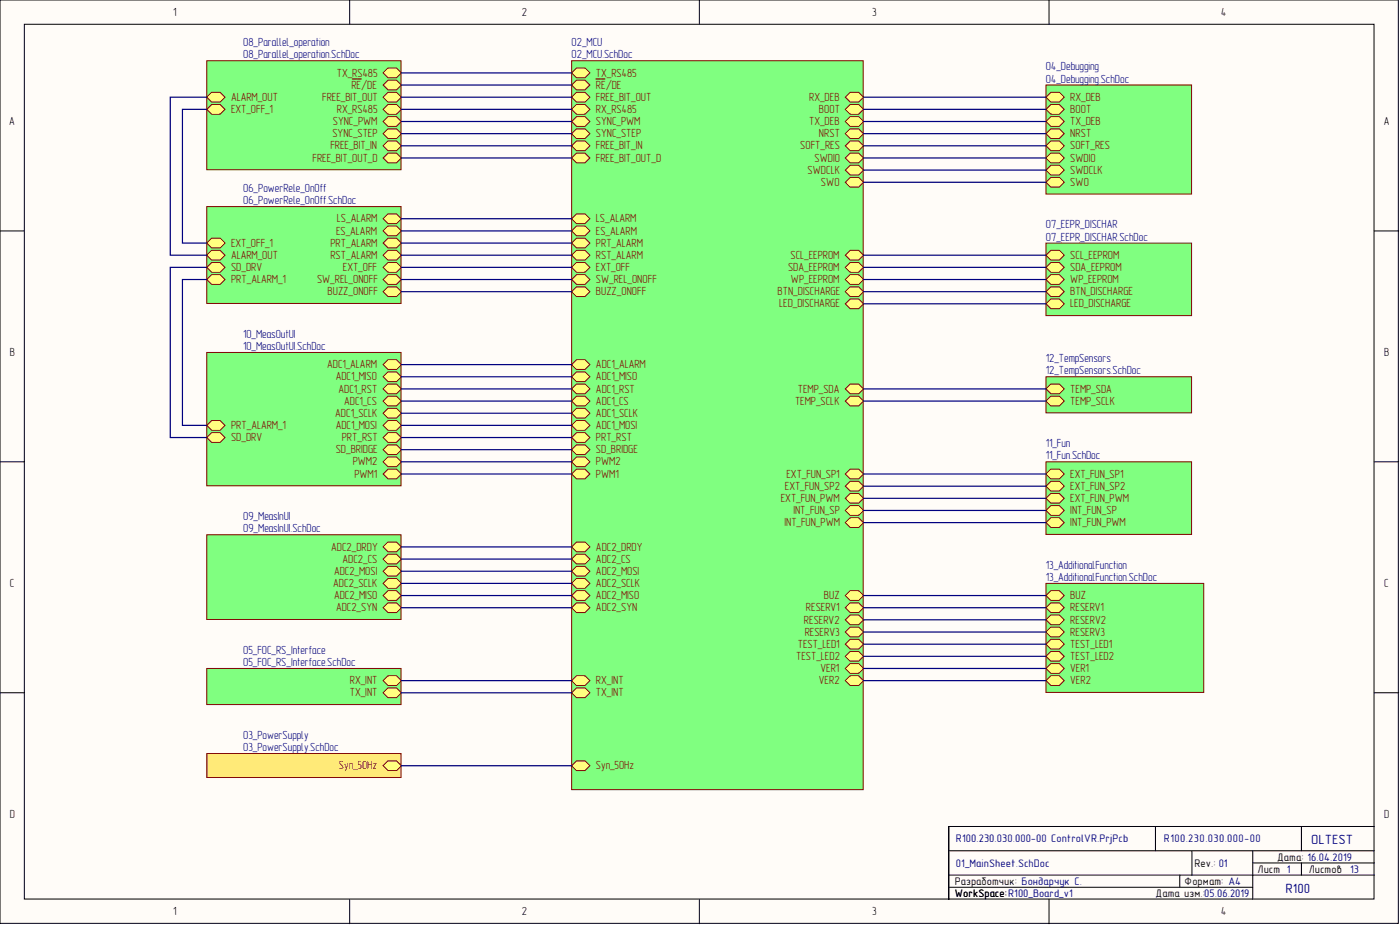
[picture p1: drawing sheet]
<svg xmlns="http://www.w3.org/2000/svg" width="292mm" height="193mm" viewBox="0 0 292 193" stroke-linecap="round" stroke-linejoin="round" font-family="sans-serif">
<defs><g id="words">
<g font-size="2.8" fill="#000080">
<text x="273.6" y="176.1">OLTEST</text>
<text x="268.2" y="186.3">R100</text>
</g>
<g font-size="2.5">
<text x="36.1" y="3.3">1</text>
<text x="108.9" y="3.3">2</text>
<text x="181.9" y="3.3">3</text>
<text x="254.8" y="3.3">4</text>
<text x="1.9" y="26.1">A</text>
<text x="288.7" y="26.1">A</text>
<text x="2" y="74.3">B</text>
<text x="288.8" y="74.3">B</text>
<text x="2" y="122.5">C</text>
<text x="288.8" y="122.5">C</text>
<text x="2" y="170.6">D</text>
<text x="288.8" y="170.6">D</text>
<text x="36.1" y="190.9">1</text>
<text x="108.9" y="190.9">2</text>
<text x="181.9" y="190.9">3</text>
<text x="254.8" y="190.9">4</text>
</g>
<g font-size="2.5" fill="#000080">
<text x="50.8" y="9.6">08_Parallel_operation</text>
<text x="119.3" y="9.6">02_MCU</text>
<text x="50.8" y="12.2">08_Parallel_operation.SchDoc</text>
<text x="119.3" y="12.2">02_MCU.SchDoc</text>
<text x="218.2" y="14.7">04_Debugging</text>
<text x="218.2" y="17.2">04_Debugging.SchDoc</text>
<text x="50.8" y="40.1">06_PowerRele_OnOff</text>
<text x="50.8" y="42.6">06_PowerRele_OnOff.SchDoc</text>
<text x="218.2" y="47.7">07_EEPR_DISCHAR</text>
<text x="218.2" y="50.2">07_EEPR_DISCHAR.SchDoc</text>
<text x="50.8" y="70.5">10_MeasOutUI</text>
<text x="50.8" y="73">10_MeasOutUI.SchDoc</text>
<text x="218.2" y="75.6">12_TempSensors</text>
<text x="218.2" y="78.1">12_TempSensors.SchDoc</text>
<text x="218.2" y="93.3">11_Fun</text>
<text x="218.2" y="95.8">11_Fun.SchDoc</text>
<text x="50.8" y="108.5">09_MeasInUI</text>
<text x="50.8" y="111.1">09_MeasInUI.SchDoc</text>
<text x="218.2" y="118.7">13_AdditionalFunction</text>
<text x="218.2" y="121.2">13_AdditionalFunction.SchDoc</text>
<text x="50.8" y="136.4">05_FOC_RS_Interface</text>
<text x="50.8" y="138.9">05_FOC_RS_Interface.SchDoc</text>
<text x="50.8" y="154.2">03_PowerSupply</text>
<text x="50.8" y="156.7">03_PowerSupply.SchDoc</text>
</g>
<g font-size="2.5" fill="#800000">
<text x="70.3" y="16">TX_RS485</text>
<text x="124.3" y="16">TX_RS485</text>
<text x="48.2" y="21">ALARM_OUT</text>
<text x="48.2" y="23.6">EXT_OFF_1</text>
<text x="67.2" y="21">FREE_BIT_OUT</text>
<text x="70.3" y="23.6">RX_RS485</text>
<text x="73.3" y="18.5">RE/DE</text>
<text x="124.3" y="23.6">RX_RS485</text>
<text x="124.3" y="21">FREE_BIT_OUT</text>
<text x="124.3" y="18.5">RE/DE</text>
<text x="168.8" y="21">RX_DEB</text>
<text x="170.9" y="23.6">BOOT</text>
<text x="223.3" y="21">RX_DEB</text>
<text x="223.3" y="23.6">BOOT</text>
<text x="69.4" y="28.6">SYNC_STEP</text>
<text x="69.4" y="26.1">SYNC_PWM</text>
<text x="124.3" y="26.1">SYNC_PWM</text>
<text x="124.3" y="28.6">SYNC_STEP</text>
<text x="168.8" y="26.1">TX_DEB</text>
<text x="170.9" y="28.6">NRST</text>
<text x="223.3" y="26.1">TX_DEB</text>
<text x="223.3" y="28.6">NRST</text>
<text x="65.2" y="33.7">FREE_BIT_OUT_D</text>
<text x="68.9" y="31.2">FREE_BIT_IN</text>
<text x="124.3" y="31.2">FREE_BIT_IN</text>
<text x="124.3" y="33.7">FREE_BIT_OUT_D</text>
<text x="167" y="31.2">SOFT_RES</text>
<text x="169.9" y="33.7">SWDIO</text>
<text x="223.3" y="33.7">SWDIO</text>
<text x="223.3" y="31.2">SOFT_RES</text>
<text x="168.5" y="36.3">SWDCLK</text>
<text x="171.3" y="38.8">SWO</text>
<text x="223.3" y="38.8">SWO</text>
<text x="223.3" y="36.3">SWDCLK</text>
<text x="70.3" y="46.4">LS_ALARM</text>
<text x="124.3" y="46.4">LS_ALARM</text>
<text x="48.2" y="51.5">EXT_OFF_1</text>
<text x="68.9" y="51.5">PRT_ALARM</text>
<text x="70.1" y="48.9">ES_ALARM</text>
<text x="124.3" y="51.5">PRT_ALARM</text>
<text x="124.3" y="48.9">ES_ALARM</text>
<text x="48.2" y="59.1">PRT_ALARM_1</text>
<text x="48.2" y="54">ALARM_OUT</text>
<text x="48.2" y="56.5">SD_DRV</text>
<text x="66.1" y="59.1">SW_REL_ONOFF</text>
<text x="68.9" y="54">RST_ALARM</text>
<text x="71.6" y="56.5">EXT_OFF</text>
<text x="124.3" y="59.1">SW_REL_ONOFF</text>
<text x="124.3" y="54">RST_ALARM</text>
<text x="124.3" y="56.5">EXT_OFF</text>
<text x="164.4" y="56.5">SDA_EEPROM</text>
<text x="164.9" y="54">SCL_EEPROM</text>
<text x="165" y="59.1">WP_EEPROM</text>
<text x="223.3" y="54">SCL_EEPROM</text>
<text x="223.3" y="56.5">SDA_EEPROM</text>
<text x="223.3" y="59.1">WP_EEPROM</text>
<text x="68.3" y="61.6">BUZZ_ONOFF</text>
<text x="124.3" y="61.6">BUZZ_ONOFF</text>
<text x="162.2" y="61.6">BTN_DISCHARGE</text>
<text x="162.6" y="64.1">LED_DISCHARGE</text>
<text x="223.3" y="61.6">BTN_DISCHARGE</text>
<text x="223.3" y="64.1">LED_DISCHARGE</text>
<text x="68.3" y="76.8">ADC1_ALARM</text>
<text x="124.3" y="76.8">ADC1_ALARM</text>
<text x="70" y="79.4">ADC1_MISO</text>
<text x="70.6" y="81.9">ADC1_RST</text>
<text x="124.3" y="79.4">ADC1_MISO</text>
<text x="124.3" y="81.9">ADC1_RST</text>
<text x="166.5" y="81.9">TEMP_SDA</text>
<text x="223.3" y="81.9">TEMP_SDA</text>
<text x="48.2" y="89.5">PRT_ALARM_1</text>
<text x="70" y="87">ADC1_SCLK</text>
<text x="70" y="89.5">ADC1_MOSI</text>
<text x="71.8" y="84.4">ADC1_CS</text>
<text x="124.3" y="89.5">ADC1_MOSI</text>
<text x="124.3" y="87">ADC1_SCLK</text>
<text x="124.3" y="84.4">ADC1_CS</text>
<text x="165.9" y="84.4">TEMP_SCLK</text>
<text x="223.3" y="84.4">TEMP_SCLK</text>
<text x="48.2" y="92">SD_DRV</text>
<text x="70" y="94.6">SD_BRIDGE</text>
<text x="71.3" y="92">PRT_RST</text>
<text x="124.3" y="94.6">SD_BRIDGE</text>
<text x="124.3" y="92">PRT_RST</text>
<text x="73.6" y="97.1">PWM2</text>
<text x="73.9" y="99.6">PWM1</text>
<text x="124.3" y="99.6">PWM1</text>
<text x="124.3" y="97.1">PWM2</text>
<text x="164.1" y="99.6">EXT_FUN_SP1</text>
<text x="223.3" y="99.6">EXT_FUN_SP1</text>
<text x="162.9" y="104.7">EXT_FUN_PWM</text>
<text x="163.8" y="102.2">EXT_FUN_SP2</text>
<text x="165.5" y="107.3">INT_FUN_SP</text>
<text x="223.3" y="104.7">EXT_FUN_PWM</text>
<text x="223.3" y="102.2">EXT_FUN_SP2</text>
<text x="223.3" y="107.3">INT_FUN_SP</text>
<text x="163.7" y="109.8">INT_FUN_PWM</text>
<text x="223.3" y="109.8">INT_FUN_PWM</text>
<text x="69.1" y="114.9">ADC2_DRDY</text>
<text x="69.7" y="119.9">ADC2_MOSI</text>
<text x="71.5" y="117.4">ADC2_CS</text>
<text x="124.3" y="119.9">ADC2_MOSI</text>
<text x="124.3" y="117.4">ADC2_CS</text>
<text x="124.3" y="114.9">ADC2_DRDY</text>
<text x="69.5" y="122.5">ADC2_SCLK</text>
<text x="69.7" y="125">ADC2_MISO</text>
<text x="124.3" y="122.5">ADC2_SCLK</text>
<text x="124.3" y="125">ADC2_MISO</text>
<text x="171.9" y="125">BUZ</text>
<text x="223.3" y="125">BUZ</text>
<text x="70.1" y="127.5">ADC2_SYN</text>
<text x="124.3" y="127.5">ADC2_SYN</text>
<text x="167.7" y="130.1">RESERV2</text>
<text x="168.2" y="127.5">RESERV1</text>
<text x="223.3" y="130.1">RESERV2</text>
<text x="223.3" y="127.5">RESERV1</text>
<text x="166.1" y="137.7">TEST_LED2</text>
<text x="166.5" y="135.1">TEST_LED1</text>
<text x="167.9" y="132.6">RESERV3</text>
<text x="223.3" y="132.6">RESERV3</text>
<text x="223.3" y="135.1">TEST_LED1</text>
<text x="223.3" y="137.7">TEST_LED2</text>
<text x="73" y="142.8">RX_INT</text>
<text x="124.3" y="142.8">RX_INT</text>
<text x="170.9" y="142.8">VER2</text>
<text x="171.2" y="140.2">VER1</text>
<text x="223.3" y="142.8">VER2</text>
<text x="223.3" y="140.2">VER1</text>
<text x="73" y="145.3">TX_INT</text>
<text x="124.3" y="145.3">TX_INT</text>
<text x="70.7" y="160.5">Syn_50Hz</text>
<text x="124.3" y="160.5">Syn_50Hz</text>
</g>
<g font-size="2.3" fill="#000080">
<text x="199.5" y="175.7">R100.230.030.000-00 ControlVR.PrjPcb</text>
<text x="242.9" y="175.7">R100.230.030.000-00</text>
<text x="199.5" y="180.8">01_MainSheet.SchDoc</text>
<text x="281.7" y="182.1">13</text>
</g>
<g font-size="2.3">
<text x="266.5" y="179.5">Дата: 16.04.2019</text>
<text x="199.2" y="184.6">Разработчик: Бондарчук С.</text>
<text x="247.2" y="184.6">Формат: A4</text>
<text x="249.2" y="180.8">Rev.: 01</text>
<text x="262.4" y="182.1">Лист 1</text>
<text x="273.1" y="182.1">Листов</text>
<text x="199.2" y="187.1">WorkSpace:R100_Board_v1</text>
<text x="199.2" y="187.1">WorkSpace:</text>
<text x="241.1" y="187.1">Дата изм.:05.06.2019</text>
</g>
</g></defs>
<g fill="#fffcf8" stroke="#000" stroke-width=".21">
<path d="M0 0h291.8v192.6h-291.8z"/>
<path d="M5.1 5.1h281.6v182.5h-281.6z"/>
</g>
<g fill="none" stroke="#000" stroke-width=".21">
<path d="M73 0v5.1M145.9 0v5.1M218.9 0v5.1M0 48.2h5.1M286.8 48.2h5M0 96.3h5.1M286.8 96.3h5M0 144.5h5.1M286.8 144.5h5M197.9 177.5h88.9M241.1 172.4v5.1M248.7 177.5v5.1"/>
<path d="M261.4 177.5v10.1M271.5 172.4v5.1M286.8 172.4h-88.9v15.2M73 187.6v5.1M145.9 187.6v5.1M197.9 185.1h63.5M197.9 182.6h88.9M218.9 187.6v5.1M246.2 182.6v2.5M261.4 180h25.4M271.5 180v2.6"/>
</g>
<path d="M119.3 12.7h60.8v152h-60.8z" fill="#80ff80" stroke="#800000" stroke-width=".21"/>
<path d="M176.4 38l1-1h1.8l1 1-1 1h-1.8z" fill-rule="evenodd" fill="#ffff80"/>
<path d="M176.4 38l1-1h1.8l1 1-1 1h-1.8z" fill="none" stroke="#800000" stroke-width=".21"/>
<path d="M176.4 30.4l1-1h1.8l1 1-1 1h-1.8z" fill-rule="evenodd" fill="#ffff80"/>
<path d="M176.4 30.4l1-1h1.8l1 1-1 1h-1.8z" fill="none" stroke="#800000" stroke-width=".21"/>
<path d="M119.3 144.5l1-1h1.8l1 1-1 1h-1.8z" fill-rule="evenodd" fill="#ffff80"/>
<path d="M119.3 144.5l1-1h1.8l1 1-1 1h-1.8z" fill="none" stroke="#800000" stroke-width=".21"/>
<path d="M119.3 50.7l1-1h1.8l1 1-1 1h-1.8z" fill-rule="evenodd" fill="#ffff80"/>
<path d="M119.3 50.7l1-1h1.8l1 1-1 1h-1.8z" fill="none" stroke="#800000" stroke-width=".21"/>
<path d="M176.4 58.3l1-1h1.8l1 1-1 1h-1.8z" fill-rule="evenodd" fill="#ffff80"/>
<path d="M176.4 58.3l1-1h1.8l1 1-1 1h-1.8z" fill="none" stroke="#800000" stroke-width=".21"/>
<path d="M176.4 35.5l1-1h1.8l1 1-1 1h-1.8z" fill-rule="evenodd" fill="#ffff80"/>
<path d="M176.4 35.5l1-1h1.8l1 1-1 1h-1.8z" fill="none" stroke="#800000" stroke-width=".21"/>
<path d="M119.3 15.2l1-1h1.8l1 1-1 1h-1.8z" fill-rule="evenodd" fill="#ffff80"/>
<path d="M119.3 15.2l1-1h1.8l1 1-1 1h-1.8z" fill="none" stroke="#800000" stroke-width=".21"/>
<path d="M119.3 45.6l1-1h1.8l1 1-1 1h-1.8z" fill-rule="evenodd" fill="#ffff80"/>
<path d="M119.3 45.6l1-1h1.8l1 1-1 1h-1.8z" fill="none" stroke="#800000" stroke-width=".21"/>
<path d="M176.4 53.2l1-1h1.8l1 1-1 1.1h-1.8z" fill-rule="evenodd" fill="#ffff80"/>
<path d="M176.4 53.2l1-1h1.8l1 1-1 1.1h-1.8z" fill="none" stroke="#800000" stroke-width=".21"/>
<path d="M119.3 58.3l1-1h1.8l1 1-1 1h-1.8z" fill-rule="evenodd" fill="#ffff80"/>
<path d="M119.3 58.3l1-1h1.8l1 1-1 1h-1.8z" fill="none" stroke="#800000" stroke-width=".21"/>
<path d="M119.3 48.2l1-1h1.8l1 1-1 1h-1.8z" fill-rule="evenodd" fill="#ffff80"/>
<path d="M119.3 48.2l1-1h1.8l1 1-1 1h-1.8z" fill="none" stroke="#800000" stroke-width=".21"/>
<path d="M176.4 27.9l1-1h1.8l1 1-1 1h-1.8z" fill-rule="evenodd" fill="#ffff80"/>
<path d="M176.4 27.9l1-1h1.8l1 1-1 1h-1.8z" fill="none" stroke="#800000" stroke-width=".21"/>
<path d="M119.3 53.2l1-1h1.8l1 1-1 1.1h-1.8z" fill-rule="evenodd" fill="#ffff80"/>
<path d="M119.3 53.2l1-1h1.8l1 1-1 1.1h-1.8z" fill="none" stroke="#800000" stroke-width=".21"/>
<path d="M119.3 142l1-1h1.8l1 1-1 1h-1.8z" fill-rule="evenodd" fill="#ffff80"/>
<path d="M119.3 142l1-1h1.8l1 1-1 1h-1.8z" fill="none" stroke="#800000" stroke-width=".21"/>
<path d="M176.4 20.3l1-1h1.8l1 1-1 1h-1.8z" fill-rule="evenodd" fill="#ffff80"/>
<path d="M176.4 20.3l1-1h1.8l1 1-1 1h-1.8z" fill="none" stroke="#800000" stroke-width=".21"/>
<path d="M119.3 159.7l1-1h1.8l1 1-1 1.1h-1.8z" fill-rule="evenodd" fill="#ffff80"/>
<path d="M119.3 159.7l1-1h1.8l1 1-1 1.1h-1.8z" fill="none" stroke="#800000" stroke-width=".21"/>
<path d="M176.4 22.8l1-1h1.8l1 1-1 1h-1.8z" fill-rule="evenodd" fill="#ffff80"/>
<path d="M176.4 22.8l1-1h1.8l1 1-1 1h-1.8z" fill="none" stroke="#800000" stroke-width=".21"/>
<path d="M176.4 55.8l1-1h1.8l1 1-1 1h-1.8z" fill-rule="evenodd" fill="#ffff80"/>
<path d="M176.4 55.8l1-1h1.8l1 1-1 1h-1.8z" fill="none" stroke="#800000" stroke-width=".21"/>
<path d="M176.4 33l1-1.1h1.8l1 1.1-1 1h-1.8z" fill-rule="evenodd" fill="#ffff80"/>
<path d="M176.4 33l1-1.1h1.8l1 1.1-1 1h-1.8z" fill="none" stroke="#800000" stroke-width=".21"/>
<path d="M176.4 25.3l1-1h1.8l1 1-1 1.1h-1.8z" fill-rule="evenodd" fill="#ffff80"/>
<path d="M176.4 25.3l1-1h1.8l1 1-1 1.1h-1.8z" fill="none" stroke="#800000" stroke-width=".21"/>
<path d="M119.3 25.3l1-1h1.8l1 1-1 1.1h-1.8z" fill-rule="evenodd" fill="#ffff80"/>
<path d="M119.3 25.3l1-1h1.8l1 1-1 1.1h-1.8z" fill="none" stroke="#800000" stroke-width=".21"/>
<path d="M176.4 106.5l1-1h1.8l1 1-1 1h-1.8z" fill-rule="evenodd" fill="#ffff80"/>
<path d="M176.4 106.5l1-1h1.8l1 1-1 1h-1.8z" fill="none" stroke="#800000" stroke-width=".21"/>
<path d="M119.3 78.6l1-1h1.8l1 1-1 1h-1.8z" fill-rule="evenodd" fill="#ffff80"/>
<path d="M119.3 78.6l1-1h1.8l1 1-1 1h-1.8z" fill="none" stroke="#800000" stroke-width=".21"/>
<path d="M176.4 81.1l1-1h1.8l1 1-1 1h-1.8z" fill-rule="evenodd" fill="#ffff80"/>
<path d="M176.4 81.1l1-1h1.8l1 1-1 1h-1.8z" fill="none" stroke="#800000" stroke-width=".21"/>
<path d="M176.4 142l1-1h1.8l1 1-1 1h-1.8z" fill-rule="evenodd" fill="#ffff80"/>
<path d="M176.4 142l1-1h1.8l1 1-1 1h-1.8z" fill="none" stroke="#800000" stroke-width=".21"/>
<path d="M176.4 63.4l1-1h1.8l1 1-1 1h-1.8z" fill-rule="evenodd" fill="#ffff80"/>
<path d="M176.4 63.4l1-1h1.8l1 1-1 1h-1.8z" fill="none" stroke="#800000" stroke-width=".21"/>
<path d="M119.3 22.8l1-1h1.8l1 1-1 1h-1.8z" fill-rule="evenodd" fill="#ffff80"/>
<path d="M119.3 22.8l1-1h1.8l1 1-1 1h-1.8z" fill="none" stroke="#800000" stroke-width=".21"/>
<path d="M119.3 88.7l1-1h1.8l1 1-1 1.1h-1.8z" fill-rule="evenodd" fill="#ffff80"/>
<path d="M119.3 88.7l1-1h1.8l1 1-1 1.1h-1.8z" fill="none" stroke="#800000" stroke-width=".21"/>
<path d="M119.3 119.2l1-1h1.8l1 1-1 1h-1.8z" fill-rule="evenodd" fill="#ffff80"/>
<path d="M119.3 119.2l1-1h1.8l1 1-1 1h-1.8z" fill="none" stroke="#800000" stroke-width=".21"/>
<path d="M176.4 101.4l1-1h1.8l1 1-1 1h-1.8z" fill-rule="evenodd" fill="#ffff80"/>
<path d="M176.4 101.4l1-1h1.8l1 1-1 1h-1.8z" fill="none" stroke="#800000" stroke-width=".21"/>
<path d="M119.3 76.1l1-1.1h1.8l1 1.1-1 1h-1.8z" fill-rule="evenodd" fill="#ffff80"/>
<path d="M119.3 76.1l1-1.1h1.8l1 1.1-1 1h-1.8z" fill="none" stroke="#800000" stroke-width=".21"/>
<path d="M119.3 30.4l1-1h1.8l1 1-1 1h-1.8z" fill-rule="evenodd" fill="#ffff80"/>
<path d="M119.3 30.4l1-1h1.8l1 1-1 1h-1.8z" fill="none" stroke="#800000" stroke-width=".21"/>
<path d="M176.4 139.5l1-1.1h1.8l1 1.1-1 1h-1.8z" fill-rule="evenodd" fill="#ffff80"/>
<path d="M176.4 139.5l1-1.1h1.8l1 1.1-1 1h-1.8z" fill="none" stroke="#800000" stroke-width=".21"/>
<path d="M119.3 116.6l1-1h1.8l1 1-1 1h-1.8z" fill-rule="evenodd" fill="#ffff80"/>
<path d="M119.3 116.6l1-1h1.8l1 1-1 1h-1.8z" fill="none" stroke="#800000" stroke-width=".21"/>
<path d="M176.4 136.9l1-1h1.8l1 1-1 1h-1.8z" fill-rule="evenodd" fill="#ffff80"/>
<path d="M176.4 136.9l1-1h1.8l1 1-1 1h-1.8z" fill="none" stroke="#800000" stroke-width=".21"/>
<path d="M176.4 124.2l1-1h1.8l1 1-1 1.1h-1.8z" fill-rule="evenodd" fill="#ffff80"/>
<path d="M176.4 124.2l1-1h1.8l1 1-1 1.1h-1.8z" fill="none" stroke="#800000" stroke-width=".21"/>
<path d="M119.3 81.1l1-1h1.8l1 1-1 1h-1.8z" fill-rule="evenodd" fill="#ffff80"/>
<path d="M119.3 81.1l1-1h1.8l1 1-1 1h-1.8z" fill="none" stroke="#800000" stroke-width=".21"/>
<path d="M119.3 126.8l1-1h1.8l1 1-1 1h-1.8z" fill-rule="evenodd" fill="#ffff80"/>
<path d="M119.3 126.8l1-1h1.8l1 1-1 1h-1.8z" fill="none" stroke="#800000" stroke-width=".21"/>
<path d="M119.3 93.8l1-1h1.8l1 1-1 1h-1.8z" fill-rule="evenodd" fill="#ffff80"/>
<path d="M119.3 93.8l1-1h1.8l1 1-1 1h-1.8z" fill="none" stroke="#800000" stroke-width=".21"/>
<path d="M119.3 86.2l1-1h1.8l1 1-1 1h-1.8z" fill-rule="evenodd" fill="#ffff80"/>
<path d="M119.3 86.2l1-1h1.8l1 1-1 1h-1.8z" fill="none" stroke="#800000" stroke-width=".21"/>
<path d="M176.4 134.4l1-1h1.8l1 1-1 1h-1.8z" fill-rule="evenodd" fill="#ffff80"/>
<path d="M176.4 134.4l1-1h1.8l1 1-1 1h-1.8z" fill="none" stroke="#800000" stroke-width=".21"/>
<path d="M119.3 98.9l1-1h1.8l1 1-1 1h-1.8z" fill-rule="evenodd" fill="#ffff80"/>
<path d="M119.3 98.9l1-1h1.8l1 1-1 1h-1.8z" fill="none" stroke="#800000" stroke-width=".21"/>
<path d="M119.3 60.8l1-1h1.8l1 1-1 1.1h-1.8z" fill-rule="evenodd" fill="#ffff80"/>
<path d="M119.3 60.8l1-1h1.8l1 1-1 1.1h-1.8z" fill="none" stroke="#800000" stroke-width=".21"/>
<path d="M119.3 121.7l1-1h1.8l1 1-1 1h-1.8z" fill-rule="evenodd" fill="#ffff80"/>
<path d="M119.3 121.7l1-1h1.8l1 1-1 1h-1.8z" fill="none" stroke="#800000" stroke-width=".21"/>
<path d="M176.4 98.9l1-1h1.8l1 1-1 1h-1.8z" fill-rule="evenodd" fill="#ffff80"/>
<path d="M176.4 98.9l1-1h1.8l1 1-1 1h-1.8z" fill="none" stroke="#800000" stroke-width=".21"/>
<path d="M119.3 83.7l1-1h1.8l1 1-1 1h-1.8z" fill-rule="evenodd" fill="#ffff80"/>
<path d="M119.3 83.7l1-1h1.8l1 1-1 1h-1.8z" fill="none" stroke="#800000" stroke-width=".21"/>
<path d="M176.4 60.8l1-1h1.8l1 1-1 1.1h-1.8z" fill-rule="evenodd" fill="#ffff80"/>
<path d="M176.4 60.8l1-1h1.8l1 1-1 1.1h-1.8z" fill="none" stroke="#800000" stroke-width=".21"/>
<path d="M176.4 129.3l1-1h1.8l1 1-1 1h-1.8z" fill-rule="evenodd" fill="#ffff80"/>
<path d="M176.4 129.3l1-1h1.8l1 1-1 1h-1.8z" fill="none" stroke="#800000" stroke-width=".21"/>
<path d="M119.3 55.8l1-1h1.8l1 1-1 1h-1.8z" fill-rule="evenodd" fill="#ffff80"/>
<path d="M119.3 55.8l1-1h1.8l1 1-1 1h-1.8z" fill="none" stroke="#800000" stroke-width=".21"/>
<path d="M119.3 96.3l1-1h1.8l1 1-1 1.1h-1.8z" fill-rule="evenodd" fill="#ffff80"/>
<path d="M119.3 96.3l1-1h1.8l1 1-1 1.1h-1.8z" fill="none" stroke="#800000" stroke-width=".21"/>
<path d="M119.3 124.2l1-1h1.8l1 1-1 1.1h-1.8z" fill-rule="evenodd" fill="#ffff80"/>
<path d="M119.3 124.2l1-1h1.8l1 1-1 1.1h-1.8z" fill="none" stroke="#800000" stroke-width=".21"/>
<path d="M176.4 126.8l1-1h1.8l1 1-1 1h-1.8z" fill-rule="evenodd" fill="#ffff80"/>
<path d="M176.4 126.8l1-1h1.8l1 1-1 1h-1.8z" fill="none" stroke="#800000" stroke-width=".21"/>
<path d="M176.4 104l1-1.1h1.8l1 1.1-1 1h-1.8z" fill-rule="evenodd" fill="#ffff80"/>
<path d="M176.4 104l1-1.1h1.8l1 1.1-1 1h-1.8z" fill="none" stroke="#800000" stroke-width=".21"/>
<path d="M176.4 83.7l1-1h1.8l1 1-1 1h-1.8z" fill-rule="evenodd" fill="#ffff80"/>
<path d="M176.4 83.7l1-1h1.8l1 1-1 1h-1.8z" fill="none" stroke="#800000" stroke-width=".21"/>
<path d="M119.3 91.3l1-1h1.8l1 1-1 1h-1.8z" fill-rule="evenodd" fill="#ffff80"/>
<path d="M119.3 91.3l1-1h1.8l1 1-1 1h-1.8z" fill="none" stroke="#800000" stroke-width=".21"/>
<path d="M176.4 131.8l1-1h1.8l1 1-1 1.1h-1.8z" fill-rule="evenodd" fill="#ffff80"/>
<path d="M176.4 131.8l1-1h1.8l1 1-1 1.1h-1.8z" fill="none" stroke="#800000" stroke-width=".21"/>
<path d="M119.3 20.3l1-1h1.8l1 1-1 1h-1.8z" fill-rule="evenodd" fill="#ffff80"/>
<path d="M119.3 20.3l1-1h1.8l1 1-1 1h-1.8z" fill="none" stroke="#800000" stroke-width=".21"/>
<path d="M119.3 17.7l1-1h1.8l1 1-1 1.1h-1.8z" fill-rule="evenodd" fill="#ffff80"/>
<path d="M119.3 17.7l1-1h1.8l1 1-1 1.1h-1.8z" fill="none" stroke="#800000" stroke-width=".21"/>
<path d="M124.3 16.5h1M125.4 16.5h.8" fill="none" stroke="#800000" stroke-width=".25"/>
<path d="M176.4 109l1-1h1.8l1 1-1 1h-1.8z" fill-rule="evenodd" fill="#ffff80"/>
<path d="M176.4 109l1-1h1.8l1 1-1 1h-1.8z" fill="none" stroke="#800000" stroke-width=".21"/>
<path d="M119.3 114.1l1-1h1.8l1 1-1 1h-1.8z" fill-rule="evenodd" fill="#ffff80"/>
<path d="M119.3 114.1l1-1h1.8l1 1-1 1h-1.8z" fill="none" stroke="#800000" stroke-width=".21"/>
<path d="M119.3 27.9l1-1h1.8l1 1-1 1h-1.8z" fill-rule="evenodd" fill="#ffff80"/>
<path d="M119.3 27.9l1-1h1.8l1 1-1 1h-1.8z" fill="none" stroke="#800000" stroke-width=".21"/>
<path d="M119.3 33l1-1.1h1.8l1 1.1-1 1h-1.8z" fill-rule="evenodd" fill="#ffff80"/>
<path d="M119.3 33l1-1.1h1.8l1 1.1-1 1h-1.8z" fill="none" stroke="#800000" stroke-width=".21"/>
<path d="M43.1 157.2h40.6v5h-40.6z" fill="#ffea78" stroke="#800000" stroke-width=".21"/>
<path d="M79.9 159.7l1.1-1h1.7l1 1-1 1.1h-1.7z" fill-rule="evenodd" fill="#ffff80"/>
<path d="M79.9 159.7l1.1-1h1.7l1 1-1 1.1h-1.7z" fill="none" stroke="#800000" stroke-width=".21"/>
<path d="M218.2 17.7h30.4v22.8h-30.4z" fill="#80ff80" stroke="#800000" stroke-width=".21"/>
<path d="M218.2 33l1.1-1.1h1.7l1 1.1-1 1h-1.7z" fill-rule="evenodd" fill="#ffff80"/>
<path d="M218.2 33l1.1-1.1h1.7l1 1.1-1 1h-1.7z" fill="none" stroke="#800000" stroke-width=".21"/>
<path d="M218.2 25.3l1.1-1h1.7l1 1-1 1.1h-1.7z" fill-rule="evenodd" fill="#ffff80"/>
<path d="M218.2 25.3l1.1-1h1.7l1 1-1 1.1h-1.7z" fill="none" stroke="#800000" stroke-width=".21"/>
<path d="M218.2 20.3l1.1-1h1.7l1 1-1 1h-1.7z" fill-rule="evenodd" fill="#ffff80"/>
<path d="M218.2 20.3l1.1-1h1.7l1 1-1 1h-1.7z" fill="none" stroke="#800000" stroke-width=".21"/>
<path d="M218.2 38l1.1-1h1.7l1 1-1 1h-1.7z" fill-rule="evenodd" fill="#ffff80"/>
<path d="M218.2 38l1.1-1h1.7l1 1-1 1h-1.7z" fill="none" stroke="#800000" stroke-width=".21"/>
<path d="M218.2 35.5l1.1-1h1.7l1 1-1 1h-1.7z" fill-rule="evenodd" fill="#ffff80"/>
<path d="M218.2 35.5l1.1-1h1.7l1 1-1 1h-1.7z" fill="none" stroke="#800000" stroke-width=".21"/>
<path d="M218.2 22.8l1.1-1h1.7l1 1-1 1h-1.7z" fill-rule="evenodd" fill="#ffff80"/>
<path d="M218.2 22.8l1.1-1h1.7l1 1-1 1h-1.7z" fill="none" stroke="#800000" stroke-width=".21"/>
<path d="M218.2 30.4l1.1-1h1.7l1 1-1 1h-1.7z" fill-rule="evenodd" fill="#ffff80"/>
<path d="M218.2 30.4l1.1-1h1.7l1 1-1 1h-1.7z" fill="none" stroke="#800000" stroke-width=".21"/>
<path d="M218.2 27.9l1.1-1h1.7l1 1-1 1h-1.7z" fill-rule="evenodd" fill="#ffff80"/>
<path d="M218.2 27.9l1.1-1h1.7l1 1-1 1h-1.7z" fill="none" stroke="#800000" stroke-width=".21"/>
<path d="M43.1 139.5h40.6v7.5h-40.6z" fill="#80ff80" stroke="#800000" stroke-width=".21"/>
<path d="M79.9 142l1.1-1h1.7l1 1-1 1h-1.7z" fill-rule="evenodd" fill="#ffff80"/>
<path d="M79.9 142l1.1-1h1.7l1 1-1 1h-1.7z" fill="none" stroke="#800000" stroke-width=".21"/>
<path d="M79.9 144.5l1.1-1h1.7l1 1-1 1h-1.7z" fill-rule="evenodd" fill="#ffff80"/>
<path d="M79.9 144.5l1.1-1h1.7l1 1-1 1h-1.7z" fill="none" stroke="#800000" stroke-width=".21"/>
<path d="M43.1 43.1h40.6v20.2h-40.6z" fill="#80ff80" stroke="#800000" stroke-width=".21"/>
<path d="M43.1 58.3l1.1-1h1.7l1 1-1 1h-1.7z" fill-rule="evenodd" fill="#ffff80"/>
<path d="M43.1 58.3l1.1-1h1.7l1 1-1 1h-1.7z" fill="none" stroke="#800000" stroke-width=".21"/>
<path d="M79.9 45.6l1.1-1h1.7l1 1-1 1h-1.7z" fill-rule="evenodd" fill="#ffff80"/>
<path d="M79.9 45.6l1.1-1h1.7l1 1-1 1h-1.7z" fill="none" stroke="#800000" stroke-width=".21"/>
<path d="M79.9 48.2l1.1-1h1.7l1 1-1 1h-1.7z" fill-rule="evenodd" fill="#ffff80"/>
<path d="M79.9 48.2l1.1-1h1.7l1 1-1 1h-1.7z" fill="none" stroke="#800000" stroke-width=".21"/>
<path d="M79.9 50.7l1.1-1h1.7l1 1-1 1h-1.7z" fill-rule="evenodd" fill="#ffff80"/>
<path d="M79.9 50.7l1.1-1h1.7l1 1-1 1h-1.7z" fill="none" stroke="#800000" stroke-width=".21"/>
<path d="M79.9 53.2l1.1-1h1.7l1 1-1 1.1h-1.7z" fill-rule="evenodd" fill="#ffff80"/>
<path d="M79.9 53.2l1.1-1h1.7l1 1-1 1.1h-1.7z" fill="none" stroke="#800000" stroke-width=".21"/>
<path d="M79.9 58.3l1.1-1h1.7l1 1-1 1h-1.7z" fill-rule="evenodd" fill="#ffff80"/>
<path d="M79.9 58.3l1.1-1h1.7l1 1-1 1h-1.7z" fill="none" stroke="#800000" stroke-width=".21"/>
<path d="M43.1 53.2l1.1-1h1.7l1 1-1 1.1h-1.7z" fill-rule="evenodd" fill="#ffff80"/>
<path d="M43.1 53.2l1.1-1h1.7l1 1-1 1.1h-1.7z" fill="none" stroke="#800000" stroke-width=".21"/>
<path d="M79.9 60.8l1.1-1h1.7l1 1-1 1.1h-1.7z" fill-rule="evenodd" fill="#ffff80"/>
<path d="M79.9 60.8l1.1-1h1.7l1 1-1 1.1h-1.7z" fill="none" stroke="#800000" stroke-width=".21"/>
<path d="M79.9 55.8l1.1-1h1.7l1 1-1 1h-1.7z" fill-rule="evenodd" fill="#ffff80"/>
<path d="M79.9 55.8l1.1-1h1.7l1 1-1 1h-1.7z" fill="none" stroke="#800000" stroke-width=".21"/>
<path d="M43.1 55.8l1.1-1h1.7l1 1-1 1h-1.7z" fill-rule="evenodd" fill="#ffff80"/>
<path d="M43.1 55.8l1.1-1h1.7l1 1-1 1h-1.7z" fill="none" stroke="#800000" stroke-width=".21"/>
<path d="M43.1 50.7l1.1-1h1.7l1 1-1 1h-1.7z" fill-rule="evenodd" fill="#ffff80"/>
<path d="M43.1 50.7l1.1-1h1.7l1 1-1 1h-1.7z" fill="none" stroke="#800000" stroke-width=".21"/>
<path d="M218.2 50.7h30.4v15.1h-30.4z" fill="#80ff80" stroke="#800000" stroke-width=".21"/>
<path d="M218.2 53.2l1.1-1h1.7l1 1-1 1.1h-1.7z" fill-rule="evenodd" fill="#ffff80"/>
<path d="M218.2 53.2l1.1-1h1.7l1 1-1 1.1h-1.7z" fill="none" stroke="#800000" stroke-width=".21"/>
<path d="M218.2 55.8l1.1-1h1.7l1 1-1 1h-1.7z" fill-rule="evenodd" fill="#ffff80"/>
<path d="M218.2 55.8l1.1-1h1.7l1 1-1 1h-1.7z" fill="none" stroke="#800000" stroke-width=".21"/>
<path d="M218.2 58.3l1.1-1h1.7l1 1-1 1h-1.7z" fill-rule="evenodd" fill="#ffff80"/>
<path d="M218.2 58.3l1.1-1h1.7l1 1-1 1h-1.7z" fill="none" stroke="#800000" stroke-width=".21"/>
<path d="M218.2 60.8l1.1-1h1.7l1 1-1 1.1h-1.7z" fill-rule="evenodd" fill="#ffff80"/>
<path d="M218.2 60.8l1.1-1h1.7l1 1-1 1.1h-1.7z" fill="none" stroke="#800000" stroke-width=".21"/>
<path d="M218.2 63.4l1.1-1h1.7l1 1-1 1h-1.7z" fill-rule="evenodd" fill="#ffff80"/>
<path d="M218.2 63.4l1.1-1h1.7l1 1-1 1h-1.7z" fill="none" stroke="#800000" stroke-width=".21"/>
<path d="M43.1 12.7h40.6v22.7h-40.6z" fill="#80ff80" stroke="#800000" stroke-width=".21"/>
<path d="M79.9 17.7l1.1-1h1.7l1 1-1 1.1h-1.7z" fill-rule="evenodd" fill="#ffff80"/>
<path d="M79.9 17.7l1.1-1h1.7l1 1-1 1.1h-1.7z" fill="none" stroke="#800000" stroke-width=".21"/>
<path d="M73.5 16.5h1M74.6 16.5h.8" fill="none" stroke="#800000" stroke-width=".25"/>
<path d="M79.9 20.3l1.1-1h1.7l1 1-1 1h-1.7z" fill-rule="evenodd" fill="#ffff80"/>
<path d="M79.9 20.3l1.1-1h1.7l1 1-1 1h-1.7z" fill="none" stroke="#800000" stroke-width=".21"/>
<path d="M79.9 15.2l1.1-1h1.7l1 1-1 1h-1.7z" fill-rule="evenodd" fill="#ffff80"/>
<path d="M79.9 15.2l1.1-1h1.7l1 1-1 1h-1.7z" fill="none" stroke="#800000" stroke-width=".21"/>
<path d="M43.1 20.3l1.1-1h1.7l1 1-1 1h-1.7z" fill-rule="evenodd" fill="#ffff80"/>
<path d="M43.1 20.3l1.1-1h1.7l1 1-1 1h-1.7z" fill="none" stroke="#800000" stroke-width=".21"/>
<path d="M79.9 22.8l1.1-1h1.7l1 1-1 1h-1.7z" fill-rule="evenodd" fill="#ffff80"/>
<path d="M79.9 22.8l1.1-1h1.7l1 1-1 1h-1.7z" fill="none" stroke="#800000" stroke-width=".21"/>
<path d="M79.9 25.3l1.1-1h1.7l1 1-1 1.1h-1.7z" fill-rule="evenodd" fill="#ffff80"/>
<path d="M79.9 25.3l1.1-1h1.7l1 1-1 1.1h-1.7z" fill="none" stroke="#800000" stroke-width=".21"/>
<path d="M79.9 27.9l1.1-1h1.7l1 1-1 1h-1.7z" fill-rule="evenodd" fill="#ffff80"/>
<path d="M79.9 27.9l1.1-1h1.7l1 1-1 1h-1.7z" fill="none" stroke="#800000" stroke-width=".21"/>
<path d="M79.9 30.4l1.1-1h1.7l1 1-1 1h-1.7z" fill-rule="evenodd" fill="#ffff80"/>
<path d="M79.9 30.4l1.1-1h1.7l1 1-1 1h-1.7z" fill="none" stroke="#800000" stroke-width=".21"/>
<path d="M43.1 22.8l1.1-1h1.7l1 1-1 1h-1.7z" fill-rule="evenodd" fill="#ffff80"/>
<path d="M43.1 22.8l1.1-1h1.7l1 1-1 1h-1.7z" fill="none" stroke="#800000" stroke-width=".21"/>
<path d="M79.9 33l1.1-1.1h1.7l1 1.1-1 1h-1.7z" fill-rule="evenodd" fill="#ffff80"/>
<path d="M79.9 33l1.1-1.1h1.7l1 1.1-1 1h-1.7z" fill="none" stroke="#800000" stroke-width=".21"/>
<path d="M43.1 111.6h40.6v17.6h-40.6z" fill="#80ff80" stroke="#800000" stroke-width=".21"/>
<path d="M79.9 116.6l1.1-1h1.7l1 1-1 1h-1.7z" fill-rule="evenodd" fill="#ffff80"/>
<path d="M79.9 116.6l1.1-1h1.7l1 1-1 1h-1.7z" fill="none" stroke="#800000" stroke-width=".21"/>
<path d="M79.9 119.2l1.1-1h1.7l1 1-1 1h-1.7z" fill-rule="evenodd" fill="#ffff80"/>
<path d="M79.9 119.2l1.1-1h1.7l1 1-1 1h-1.7z" fill="none" stroke="#800000" stroke-width=".21"/>
<path d="M79.9 114.1l1.1-1h1.7l1 1-1 1h-1.7z" fill-rule="evenodd" fill="#ffff80"/>
<path d="M79.9 114.1l1.1-1h1.7l1 1-1 1h-1.7z" fill="none" stroke="#800000" stroke-width=".21"/>
<path d="M79.9 121.7l1.1-1h1.7l1 1-1 1h-1.7z" fill-rule="evenodd" fill="#ffff80"/>
<path d="M79.9 121.7l1.1-1h1.7l1 1-1 1h-1.7z" fill="none" stroke="#800000" stroke-width=".21"/>
<path d="M79.9 124.2l1.1-1h1.7l1 1-1 1.1h-1.7z" fill-rule="evenodd" fill="#ffff80"/>
<path d="M79.9 124.2l1.1-1h1.7l1 1-1 1.1h-1.7z" fill="none" stroke="#800000" stroke-width=".21"/>
<path d="M79.9 126.8l1.1-1h1.7l1 1-1 1h-1.7z" fill-rule="evenodd" fill="#ffff80"/>
<path d="M79.9 126.8l1.1-1h1.7l1 1-1 1h-1.7z" fill="none" stroke="#800000" stroke-width=".21"/>
<path d="M43.1 73.5h40.6v27.8h-40.6z" fill="#80ff80" stroke="#800000" stroke-width=".21"/>
<path d="M79.9 93.8l1.1-1h1.7l1 1-1 1h-1.7z" fill-rule="evenodd" fill="#ffff80"/>
<path d="M79.9 93.8l1.1-1h1.7l1 1-1 1h-1.7z" fill="none" stroke="#800000" stroke-width=".21"/>
<path d="M79.9 81.1l1.1-1h1.7l1 1-1 1h-1.7z" fill-rule="evenodd" fill="#ffff80"/>
<path d="M79.9 81.1l1.1-1h1.7l1 1-1 1h-1.7z" fill="none" stroke="#800000" stroke-width=".21"/>
<path d="M79.9 76.1l1.1-1.1h1.7l1 1.1-1 1h-1.7z" fill-rule="evenodd" fill="#ffff80"/>
<path d="M79.9 76.1l1.1-1.1h1.7l1 1.1-1 1h-1.7z" fill="none" stroke="#800000" stroke-width=".21"/>
<path d="M79.9 91.3l1.1-1h1.7l1 1-1 1h-1.7z" fill-rule="evenodd" fill="#ffff80"/>
<path d="M79.9 91.3l1.1-1h1.7l1 1-1 1h-1.7z" fill="none" stroke="#800000" stroke-width=".21"/>
<path d="M79.9 78.6l1.1-1h1.7l1 1-1 1h-1.7z" fill-rule="evenodd" fill="#ffff80"/>
<path d="M79.9 78.6l1.1-1h1.7l1 1-1 1h-1.7z" fill="none" stroke="#800000" stroke-width=".21"/>
<path d="M43.1 88.7l1.1-1h1.7l1 1-1 1.1h-1.7z" fill-rule="evenodd" fill="#ffff80"/>
<path d="M43.1 88.7l1.1-1h1.7l1 1-1 1.1h-1.7z" fill="none" stroke="#800000" stroke-width=".21"/>
<path d="M79.9 86.2l1.1-1h1.7l1 1-1 1h-1.7z" fill-rule="evenodd" fill="#ffff80"/>
<path d="M79.9 86.2l1.1-1h1.7l1 1-1 1h-1.7z" fill="none" stroke="#800000" stroke-width=".21"/>
<path d="M79.9 83.7l1.1-1h1.7l1 1-1 1h-1.7z" fill-rule="evenodd" fill="#ffff80"/>
<path d="M79.9 83.7l1.1-1h1.7l1 1-1 1h-1.7z" fill="none" stroke="#800000" stroke-width=".21"/>
<path d="M79.9 88.7l1.1-1h1.7l1 1-1 1.1h-1.7z" fill-rule="evenodd" fill="#ffff80"/>
<path d="M79.9 88.7l1.1-1h1.7l1 1-1 1.1h-1.7z" fill="none" stroke="#800000" stroke-width=".21"/>
<path d="M79.9 96.3l1.1-1h1.7l1 1-1 1.1h-1.7z" fill-rule="evenodd" fill="#ffff80"/>
<path d="M79.9 96.3l1.1-1h1.7l1 1-1 1.1h-1.7z" fill="none" stroke="#800000" stroke-width=".21"/>
<path d="M79.9 98.9l1.1-1h1.7l1 1-1 1h-1.7z" fill-rule="evenodd" fill="#ffff80"/>
<path d="M79.9 98.9l1.1-1h1.7l1 1-1 1h-1.7z" fill="none" stroke="#800000" stroke-width=".21"/>
<path d="M43.1 91.3l1.1-1h1.7l1 1-1 1h-1.7z" fill-rule="evenodd" fill="#ffff80"/>
<path d="M43.1 91.3l1.1-1h1.7l1 1-1 1h-1.7z" fill="none" stroke="#800000" stroke-width=".21"/>
<path d="M218.2 96.3h30.4v15.2h-30.4z" fill="#80ff80" stroke="#800000" stroke-width=".21"/>
<path d="M218.2 104l1.1-1.1h1.7l1 1.1-1 1h-1.7z" fill-rule="evenodd" fill="#ffff80"/>
<path d="M218.2 104l1.1-1.1h1.7l1 1.1-1 1h-1.7z" fill="none" stroke="#800000" stroke-width=".21"/>
<path d="M218.2 98.9l1.1-1h1.7l1 1-1 1h-1.7z" fill-rule="evenodd" fill="#ffff80"/>
<path d="M218.2 98.9l1.1-1h1.7l1 1-1 1h-1.7z" fill="none" stroke="#800000" stroke-width=".21"/>
<path d="M218.2 101.4l1.1-1h1.7l1 1-1 1h-1.7z" fill-rule="evenodd" fill="#ffff80"/>
<path d="M218.2 101.4l1.1-1h1.7l1 1-1 1h-1.7z" fill="none" stroke="#800000" stroke-width=".21"/>
<path d="M218.2 106.5l1.1-1h1.7l1 1-1 1h-1.7z" fill-rule="evenodd" fill="#ffff80"/>
<path d="M218.2 106.5l1.1-1h1.7l1 1-1 1h-1.7z" fill="none" stroke="#800000" stroke-width=".21"/>
<path d="M218.2 109l1.1-1h1.7l1 1-1 1h-1.7z" fill-rule="evenodd" fill="#ffff80"/>
<path d="M218.2 109l1.1-1h1.7l1 1-1 1h-1.7z" fill="none" stroke="#800000" stroke-width=".21"/>
<path d="M218.2 78.6h30.4v7.5h-30.4z" fill="#80ff80" stroke="#800000" stroke-width=".21"/>
<path d="M218.2 83.7l1.1-1h1.7l1 1-1 1h-1.7z" fill-rule="evenodd" fill="#ffff80"/>
<path d="M218.2 83.7l1.1-1h1.7l1 1-1 1h-1.7z" fill="none" stroke="#800000" stroke-width=".21"/>
<path d="M218.2 81.1l1.1-1h1.7l1 1-1 1h-1.7z" fill-rule="evenodd" fill="#ffff80"/>
<path d="M218.2 81.1l1.1-1h1.7l1 1-1 1h-1.7z" fill="none" stroke="#800000" stroke-width=".21"/>
<path d="M218.2 121.7h33v22.7h-33z" fill="#80ff80" stroke="#800000" stroke-width=".21"/>
<path d="M218.2 131.8l1.1-1h1.7l1 1-1 1.1h-1.7z" fill-rule="evenodd" fill="#ffff80"/>
<path d="M218.2 131.8l1.1-1h1.7l1 1-1 1.1h-1.7z" fill="none" stroke="#800000" stroke-width=".21"/>
<path d="M218.2 129.3l1.1-1h1.7l1 1-1 1h-1.7z" fill-rule="evenodd" fill="#ffff80"/>
<path d="M218.2 129.3l1.1-1h1.7l1 1-1 1h-1.7z" fill="none" stroke="#800000" stroke-width=".21"/>
<path d="M218.2 142l1.1-1h1.7l1 1-1 1h-1.7z" fill-rule="evenodd" fill="#ffff80"/>
<path d="M218.2 142l1.1-1h1.7l1 1-1 1h-1.7z" fill="none" stroke="#800000" stroke-width=".21"/>
<path d="M218.2 124.2l1.1-1h1.7l1 1-1 1.1h-1.7z" fill-rule="evenodd" fill="#ffff80"/>
<path d="M218.2 124.2l1.1-1h1.7l1 1-1 1.1h-1.7z" fill="none" stroke="#800000" stroke-width=".21"/>
<path d="M218.2 126.8l1.1-1h1.7l1 1-1 1h-1.7z" fill-rule="evenodd" fill="#ffff80"/>
<path d="M218.2 126.8l1.1-1h1.7l1 1-1 1h-1.7z" fill="none" stroke="#800000" stroke-width=".21"/>
<path d="M218.2 139.5l1.1-1.1h1.7l1 1.1-1 1h-1.7z" fill-rule="evenodd" fill="#ffff80"/>
<path d="M218.2 139.5l1.1-1.1h1.7l1 1.1-1 1h-1.7z" fill="none" stroke="#800000" stroke-width=".21"/>
<path d="M218.2 134.4l1.1-1h1.7l1 1-1 1h-1.7z" fill-rule="evenodd" fill="#ffff80"/>
<path d="M218.2 134.4l1.1-1h1.7l1 1-1 1h-1.7z" fill="none" stroke="#800000" stroke-width=".21"/>
<path d="M218.2 136.9l1.1-1h1.7l1 1-1 1h-1.7z" fill-rule="evenodd" fill="#ffff80"/>
<path d="M218.2 136.9l1.1-1h1.7l1 1-1 1h-1.7z" fill="none" stroke="#800000" stroke-width=".21"/>
<g fill="none" stroke="#000080" stroke-width=".25">
<path d="M83.7 15.2h35.6M83.7 17.7h35.6M43.1 22.8h-5v27.9h5M43.1 20.3h-7.6v32.9h7.6M83.7 20.3h35.6M83.7 22.8h35.6M83.7 25.3h35.6M83.7 27.9h35.6M83.7 30.4h35.6M83.7 33h35.6M180.2 20.3h38M180.2 22.8h38"/>
<path d="M180.2 25.3h38M180.2 27.9h38M180.2 30.4h38M180.2 33h38M180.2 35.5h38M180.2 38h38M43.1 58.3h-5v30.4h5M43.1 55.8h-7.6v35.5h7.6M83.7 45.6h35.6M83.7 48.2h35.6M83.7 50.7h35.6M83.7 53.2h35.6"/>
<path d="M83.7 55.8h35.6M83.7 58.3h35.6M180.2 53.2h38M180.2 55.8h38M180.2 58.3h38M83.7 60.8h35.6M83.7 76.1h35.6M83.7 78.6h35.6M180.2 60.8h38M180.2 63.4h38M83.7 81.1h35.6M83.7 83.7h35.6"/>
<path d="M83.7 86.2h35.6M83.7 88.7h35.6M83.7 91.3h35.6M83.7 93.8h35.6M83.7 96.3h35.6M83.7 98.9h35.6M180.2 81.1h38M180.2 83.7h38M180.2 98.9h38M83.7 114.1h35.6M83.7 116.6h35.6M83.7 119.2h35.6"/>
<path d="M180.2 101.4h38M180.2 104h38M180.2 106.5h38M180.2 109h38M83.7 121.7h35.6M83.7 124.2h35.6M83.7 126.8h35.6M180.2 124.2h38M180.2 126.8h38M180.2 129.3h38M180.2 131.8h38M180.2 134.4h38"/>
<path d="M180.2 136.9h38M180.2 139.5h38M83.7 142h35.6M83.7 144.5h35.6M83.7 159.7h35.6M180.2 142h38"/>
</g>
<use href="#words"/>
</svg>
